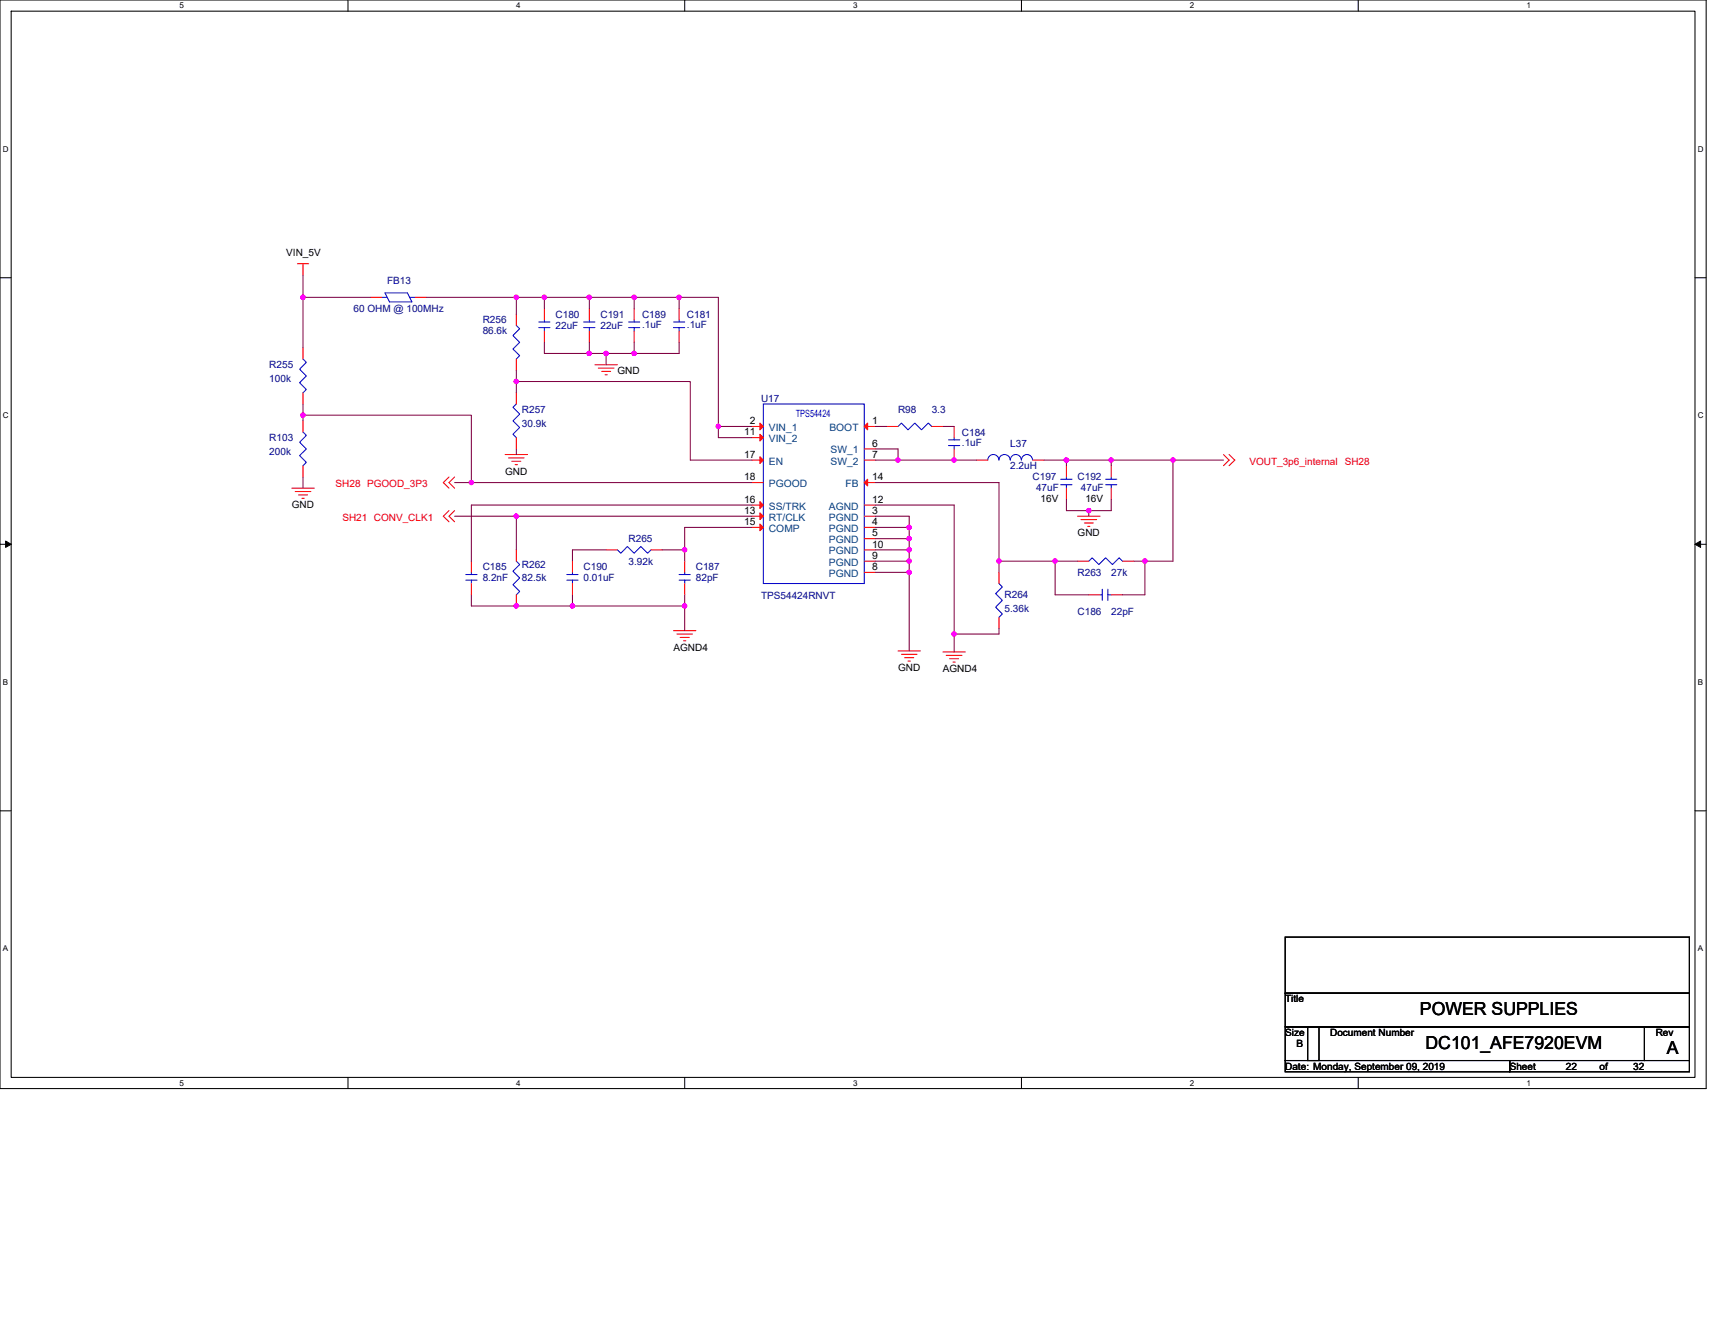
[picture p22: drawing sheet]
<svg xmlns="http://www.w3.org/2000/svg" width="279mm" height="216mm" viewBox="0 0 279 216" stroke-linecap="round" stroke-linejoin="round" font-family="sans-serif">
<defs><g id="words">
<g font-size="2.9">
<text x="231.3" y="165.4">POWER SUPPLIES</text>
<text x="232.2" y="170.9">DC101_AFE7920EVM</text>
<text x="271.6" y="171.8">A</text>
</g>
<g font-size="1.7">
<text x="121.2" y="70.9">11</text>
<text x="122.2" y="69.1">2</text>
<text x="142.1" y="69.1">1</text>
<text x="121.2" y="74.6">17</text>
<text x="142.1" y="72.8">6</text>
<text x="142.1" y="74.6">7</text>
<text x="121.2" y="78.3">18</text>
<text x="121.2" y="81.9">16</text>
<text x="121.2" y="83.7">13</text>
<text x="142.1" y="83.7">3</text>
<text x="142.1" y="81.9">12</text>
<text x="142.1" y="78.3">14</text>
<text x="121.2" y="85.6">15</text>
<text x="142.1" y="85.6">4</text>
<text x="142.1" y="87.4">5</text>
<text x="142.1" y="89.2">10</text>
<text x="142.1" y="91.1">9</text>
<text x="142.1" y="92.9">8</text>
</g>
<g font-size="1.7" fill="#004080">
<text x="125.3" y="70.2">VIN_1</text>
<text x="135.1" y="70.2">BOOT</text>
<text x="125.3" y="72.1">VIN_2</text>
<text x="125.3" y="75.7">EN</text>
<text x="135.3" y="73.9">SW_1</text>
<text x="135.3" y="75.7">SW_2</text>
<text x="125.3" y="79.4">PGOOD</text>
<text x="125.3" y="83">SS/TRK</text>
<text x="135" y="83">AGND</text>
<text x="137.8" y="79.4">FB</text>
<text x="125.3" y="86.7">COMP</text>
<text x="125.3" y="84.9">RT/CLK</text>
<text x="135" y="84.9">PGND</text>
<text x="135" y="86.7">PGND</text>
<text x="135" y="88.5">PGND</text>
<text x="135" y="90.3">PGND</text>
<text x="135" y="92.2">PGND</text>
<text x="135" y="94">PGND</text>
</g>
<g font-size="1.6">
<text x="46.6" y="41.7">VIN_5V</text>
<text x="100.6" y="60.9">GND</text>
<text x="82.3" y="77.4">GND</text>
<text x="47.5" y="82.8">GND</text>
<text x="169.5" y="81.8">16V</text>
<text x="176.8" y="81.8">16V</text>
<text x="175.6" y="87.4">GND</text>
<text x="109.7" y="106.1">AGND4</text>
<text x="146.3" y="109.4">GND</text>
<text x="153.6" y="109.6">AGND4</text>
<text x="209.4" y="163.3">Title</text>
<text x="209.4" y="168.8">Size</text>
<text x="211.2" y="170.6">B</text>
<text x="216.7" y="168.8">Document Number</text>
<text x="269.7" y="168.8">Rev</text>
<text x="209.4" y="174.3">Date: Monday, September 09, 2019</text>
<text x="246" y="174.3">Sheet</text>
<text x="255.1" y="174.3">22</text>
<text x="260.6" y="174.3">of</text>
<text x="266.1" y="174.3">32</text>
</g>
<g font-size="1.6" fill="#000080">
<text x="63.1" y="46.3">FB13</text>
<text x="57.6" y="50.8">60 OHM @ 100MHz</text>
<text x="78.6" y="52.7">R256</text>
<text x="90.5" y="51.8">C180</text>
<text x="90.5" y="53.6">22uF</text>
<text x="97.8" y="51.8">C191</text>
<text x="97.8" y="53.6">22uF</text>
<text x="104.6" y="51.8">C189</text>
<text x="104.6" y="53.4">.1uF</text>
<text x="111.9" y="51.8">C181</text>
<text x="111.9" y="53.4">.1uF</text>
<text x="43.9" y="60">R255</text>
<text x="78.6" y="54.5">86.6k</text>
<text x="43.9" y="62.2">100k</text>
<text x="124" y="65.5">U17</text>
<text x="43.9" y="71.9">R103</text>
<text x="85" y="67.3">R257</text>
<text x="85" y="69.5">30.9k</text>
<text x="146.3" y="67.3">R98</text>
<text x="151.8" y="67.3">3.3</text>
<text x="156.7" y="71">C184</text>
<text x="43.9" y="74.1">200k</text>
<text x="156.7" y="72.6">.1uF</text>
<text x="164.6" y="72.8">L37</text>
<text x="164.6" y="76.5">2.2uH</text>
<text x="168.2" y="78.3">C197</text>
<text x="168.8" y="79.9">47uF</text>
<text x="175.6" y="78.3">C192</text>
<text x="176.1" y="79.9">47uF</text>
<text x="102.4" y="88.3">R265</text>
<text x="78.6" y="92.9">C185</text>
<text x="78.6" y="94.7">8.2nF</text>
<text x="85" y="92.5">R262</text>
<text x="85" y="94.7">82.5k</text>
<text x="95.1" y="92.9">C190</text>
<text x="95.1" y="94.7">0.01uF</text>
<text x="102.4" y="92">3.92k</text>
<text x="113.4" y="92.9">C187</text>
<text x="113.4" y="94.7">82pF</text>
<text x="175.6" y="93.8">R263</text>
<text x="181" y="93.8">27k</text>
<text x="124" y="97.7">TPS54424RNVT</text>
<text x="163.7" y="97.5">R264</text>
<text x="163.7" y="99.7">5.36k</text>
<text x="175.6" y="100.2">C186</text>
<text x="181" y="100.2">22pF</text>
</g>
<text font-size="1.6" fill="#00f" x="129.6" y="67.9">TPS54424</text>
<g font-size="1.6" fill="#f00">
<text x="203.5" y="75.7">VOUT_3p6_internal SH28</text>
<text x="54.7" y="79.4">SH28 PGOOD_3P3</text>
<text x="55.8" y="84.9">SH21 CONV_CLK1</text>
</g>
<g font-size="1.3">
<text x="29.3" y="1.4">5</text>
<text x="84.1" y="1.4">4</text>
<text x="139" y="1.4">3</text>
<text x="193.8" y="1.4">2</text>
<text x="248.7" y="1.4">1</text>
<text x=".5" y="24.7">D</text>
<text x="276.6" y="24.7">D</text>
<text x=".5" y="68.2">C</text>
<text x="276.6" y="68.2">C</text>
<text x=".5" y="111.6">B</text>
<text x="276.6" y="111.6">B</text>
<text x=".5" y="155">A</text>
<text x="276.6" y="155">A</text>
<text x="29.3" y="176.9">5</text>
<text x="84.1" y="176.9">4</text>
<text x="139" y="176.9">3</text>
<text x="193.8" y="176.9">2</text>
<text x="248.7" y="176.9">1</text>
</g>
</g></defs>
<path d="M0 0h278v177.4h-278zM1.8 1.8h274.3v173.8h-274.3z" fill="none" stroke="#000" stroke-width=".17"/>
<g fill="#fff">
<path d="M29.3 .2h.7v1.5h-.7z"/>
<path d="M29.3 175.7h.7v1.5h-.7z"/>
</g>
<path d="M56.7 0v1.8M56.7 175.6v1.8" fill="none" stroke="#000" stroke-width=".17"/>
<g fill="#fff">
<path d="M84.1 .2h.7v1.5h-.7z"/>
<path d="M84.1 175.7h.7v1.5h-.7z"/>
</g>
<path d="M111.5 0v1.8M111.5 175.6v1.8" fill="none" stroke="#000" stroke-width=".17"/>
<g fill="#fff">
<path d="M139 .2h.7v1.5h-.7z"/>
<path d="M139 175.7h.7v1.5h-.7z"/>
</g>
<path d="M166.4 0v1.8M166.4 175.6v1.8" fill="none" stroke="#000" stroke-width=".17"/>
<g fill="#fff">
<path d="M193.8 .2h.8v1.5h-.8z"/>
<path d="M193.8 175.7h.8v1.5h-.8z"/>
</g>
<path d="M221.3 0v1.8M221.3 175.6v1.8" fill="none" stroke="#000" stroke-width=".17"/>
<g fill="#fff">
<path d="M248.7 .2h.7v1.5h-.7z"/>
<path d="M248.7 175.7h.7v1.5h-.7z"/>
<path d="M.5 23.5h.9v1.5h-.9z"/>
<path d="M276.6 23.5h1v1.5h-1z"/>
<path d="M.5 67h.9v1.4h-.9z"/>
<path d="M276.6 67h1v1.4h-1z"/>
</g>
<path d="M0 45.3h1.8M276.1 45.3h1.9" fill="none" stroke="#000" stroke-width=".17"/>
<g fill="#fff">
<path d="M.5 110.4h.8v1.5h-.8z"/>
<path d="M276.6 110.4h.9v1.5h-.9z"/>
</g>
<path d="M0 88.7h1.8M276.1 88.7h1.9" fill="none" stroke="#000" stroke-width=".17"/>
<path d="M.9 88.2l.9 .5-.9 .5zM276.1 88.7l1-.5v1z" fill="#000" stroke="#000" stroke-width=".16"/>
<g fill="#fff">
<path d="M.5 153.8h.8v1.5h-.8z"/>
<path d="M276.6 153.8h.9v1.5h-.9z"/>
</g>
<path d="M0 132.1h1.8M276.1 132.1h1.9M209.4 152.7h65.8v9.1h-65.8zM209.4 161.8h65.8v5.5h-65.8zM209.4 167.3h5.5v5.5h-5.5zM209.4 172.8h36.6v1.8h-36.6zM213 167.3h54.9v5.5h-54.9zM246 172.8h29.2v1.8h-29.2zM267.9 167.3h7.3v5.5h-7.3z" fill="none" stroke="#000" stroke-width=".17"/>
<g fill="none" stroke="#f00" stroke-width=".17">
<path d="M48.5 43h1.8M49.4 43v1.8M49.4 56.7v1.8M60.3 48.5h1.9M67.6 48.5h1.9M84.1 51.2v1.8M84.1 58.5v1.8M88.7 50.3v1.8M88.7 53.9v1.9M96 50.3v1.8M96 53.9v1.9M96.9 59.4h3.7"/>
<path d="M97.5 60h2.5M103.3 50.3v1.8M103.3 53.9v1.9M110.6 50.3v1.8M110.6 53.9v1.9M47.5 79.5h3.7M49.4 68.6v1.8M49.4 75.9v1.8M49.4 64v1.8M73.2 77.7l-1 .9 1 .9M74.1 77.7l-.9 .9 .9 .9M82.3 74.1h3.6"/>
<path d="M82.8 74.6h2.6M83.4 75.2h1.5M83.9 75.7h.4M84.1 71.3v1.9M84.1 64v1.8M98 60.5h1.5M98.6 61.1h.3M122.5 69.5h1.9M122.5 71.3h1.9M122.5 78.6h1.9M122.5 75h1.9M140.8 69.5h1.8"/>
<path d="M140.8 73.2h1.8M140.8 75h1.8M140.8 78.6h1.8M144.5 69.5h1.8M151.8 69.5h1.8M155.4 69.5v1.8M155.4 73.2v1.8M159.1 75h1.8M168.2 75h1.9M173.7 75.9v1.8M173.7 79.5v1.9M181 75.9v1.8"/>
<path d="M181 79.5v1.9M199.3 74.1l.9 .9-.9 .9M200.2 74.1l1 .9-1 .9M48.1 80.1h2.6M48.6 80.6h1.5M49.2 81.2h.4M73.2 83.2l-1 .9 1 .9M74.1 83.2l-.9 .9 .9 .9M76.8 91.4v1.9M76.8 95.1v1.8M84.1 89.6v1.8M84.1 96.9v1.8"/>
<path d="M93.3 91.4v1.9M93.3 95.1v1.8M98.7 89.6h1.9M106.1 89.6h1.8M111.5 91.4v1.9M111.5 95.1v1.8M122.5 82.3h1.9M122.5 85.9h1.9M122.5 84.1h1.9M140.8 84.1h1.8M140.8 85.9h1.8M140.8 87.8h1.8"/>
<path d="M140.8 82.3h1.8M140.8 89.6h1.8M140.8 91.4h1.8M140.8 93.3h1.8M162.8 93.3v1.8M175.6 91.4h1.8M175.6 84.1h3.6M176.1 84.7h2.6M176.7 85.2h1.4M177.2 85.8h.4M177.4 96.9h1.8M181 96.9h1.9"/>
<path d="M182.9 91.4h1.8M109.7 102.8h3.7M110.3 103.3h2.5M110.8 103.9h1.5M111.4 104.4h.3M146.3 106.1h3.6M146.9 106.6h2.5M147.4 107.2h1.5M147.9 107.7h.4M153.6 106.2h3.7M154.2 106.8h2.5M154.7 107.3h1.5"/>
<path d="M155.3 107.9h.3M162.8 100.6v1.8"/>
</g>
<g fill="none" stroke="#00f" stroke-width=".17">
<path d="M49.4 58.5l.5 .6-1.1 1.1 1.1 1.1-1.1 1.1 1.1 1.1-.5 .5M62.2 48.5h.9M62.7 47.7h3.7l.7 1.5h-3.6zM66.7 48.5h.9M84.1 53l.6 .6-1.1 1.1 1.1 1.1-1.1 1.1 1.1 1.1-.6 .5M87.8 52.5h1.8M87.8 53.4h1.8M88.7 52.1v.4M88.7 53.4v.5M95.1 52.5h1.8M95.1 53.4h1.8M96 52.1v.4"/>
<path d="M96 53.4v.5M102.4 52.5h1.8M102.4 53.4h1.8M103.3 52.1v.4M103.3 53.4v.5M109.7 52.5h1.8M109.7 53.4h1.8M110.6 52.1v.4M110.6 53.4v.5M49.4 70.4l.5 .6-1.1 1.1 1.1 1.1-1.1 1 1.1 1.1-.5 .6M84.1 65.8l-.5 .6 1.1 1.1-1.1 1.1 1.1 1.1-1.1 1.1 .5 .5M124.4 65.8h16.4v29.3h-16.4z"/>
<path d="M146.3 69.5l.6-.6 1 1.1 1.1-1.1 1.1 1.1 1.1-1.1 .6 .6M154.5 71.7h1.9M154.5 72.6h1.9M155.4 71.3v.4M155.4 72.6v.6M160.9 75a.9 .9 0 0 1 .9-.9 .9 .9 0 0 1 .9 .9M162.8 75a.91 .91 0 0 1 .9-.9 .91 .91 0 0 1 .9 .9 .91 .91 0 0 1 .9-.9 .91 .91 0 0 1 .9 .9M166.4 75a.9 .9 0 0 1 .9-.9 .9 .9 0 0 1 .9 .9M172.8 78.1h1.8M172.8 79h1.8M173.7 77.7v.4M173.7 79v.5"/>
<path d="M180.1 78.1h1.8M180.1 79h1.8M181 77.7v.4M181 79v.5M75.9 93.6h1.8M75.9 94.5h1.8M76.8 93.3v.3M76.8 94.5v.6M84.1 91.4l.6 .6-1.1 1.1 1.1 1.1-1.1 1.1 1.1 1.1-.6 .5M92.4 93.6h1.8M92.4 94.5h1.8M93.3 93.3v.3"/>
<path d="M93.3 94.5v.6M100.6 89.6l.5 .5 1.1-1.1 1.1 1.1 1.1-1.1 1.1 1.1 .6-.5M110.6 93.6h1.9M110.6 94.5h1.9M111.5 93.3v.3M111.5 94.5v.6M162.8 95.1l.5 .5-1.1 1.1 1.1 1.1-1.1 1.1 1.1 1.1-.5 .6M177.4 91.4l.5-.5 1.1 1.1 1.1-1.1 1.1 1.1 1.1-1.1 .6 .5M179.2 96.9h.4M179.6 96v1.8M180.5 96v1.8M180.5 96.9h.5"/>
</g>
<g fill="#f00" stroke="#f00" stroke-width=".17">
<path d="M140.8 69.5l.6-.6v1.1z"/>
<path d="M123.8 68.9l.6 .6-.6 .5z"/>
<path d="M123.8 70.8l.6 .5-.6 .6z"/>
<path d="M123.8 74.4l.6 .6-.6 .5z"/>
<path d="M123.8 81.7l.6 .6-.6 .5z"/>
<path d="M123.8 85.4l.6 .5-.6 .6z"/>
<path d="M140.8 78.6l.6-.5v1.1z"/>
<path d="M123.8 83.6l.6 .5-.6 .6z"/>
</g>
<g fill="none" stroke="#800040" stroke-width=".17">
<path d="M49.4 44.8v3.7M49.4 48.5v8.2M49.4 48.5h10.9M69.5 48.5h14.6M84.1 48.5h4.6M84.1 48.5v2.7M88.7 55.8v1.8h7.3M88.7 48.5v1.8M88.7 48.5h7.3M96 57.6h2.7M96 48.5v1.8M96 55.8v1.8"/>
<path d="M96 48.5h7.3M98.7 57.6h4.6M98.7 57.6v1.8M103.3 48.5v1.8M103.3 55.8v1.8M103.3 48.5h7.3M110.6 48.5h6.4v21M110.6 48.5v1.8M110.6 55.8v1.8h-7.3M49.4 67.6v1M49.4 77.7v1.8M49.4 65.8v1.8"/>
<path d="M49.4 67.6h27.4v11M74.1 78.6h2.7M76.8 78.6h45.7M84.1 62.2v1.8M84.1 73.2v.9M84.1 60.3v1.9M84.1 62.2h28.4v12.8h10M117 69.5v1.8h5.5M117 69.5h5.5M142.6 78.6h20.2v12.8M142.6 69.5h1.9M142.6 73.2h3.7v1.8"/>
<path d="M142.6 75h3.7M146.3 75h12.8M153.6 69.5h1.8M170.1 75h3.6M173.7 75v.9M173.7 75h7.3M181 75h10.1M181 75v.9M191.1 75v16.4h-4.6M191.1 75h8.2M74.1 84.1h10M76.8 96.9v1.8h16.5"/>
<path d="M84.1 84.1h38.4M84.1 84.1v5.5M93.3 98.7h18.2M93.3 96.9v1.8M98.7 89.6h-5.4v1.8M107.9 89.6h3.6M111.5 89.6v1.8M111.5 96.9v1.8M111.5 98.7v4.1M122.5 85.9h-11v3.7M122.5 82.3h-45.7v9.1M142.6 85.9h5.5"/>
<path d="M142.6 84.1h5.5v1.8M142.6 87.8h5.5M142.6 89.6h5.5M142.6 91.4h5.5M142.6 93.3h5.5M142.6 82.3h12.8v21M148.1 85.9v1.9M148.1 87.8v1.8M148.1 89.6v1.8M148.1 91.4v1.9M148.1 93.3v12.8M162.8 91.4v1.9"/>
<path d="M162.8 91.4h9.1M171.9 91.4v5.5h5.5M171.9 91.4h3.7M173.7 81.4v1.8h3.7M177.4 83.2v.9M181 81.4v1.8h-3.6M184.7 91.4h1.8M186.5 91.4v5.5h-3.6M155.4 103.3v2.9M162.8 102.4v.9h-7.4"/>
</g>
<g fill="#f0f" stroke="#f0f" stroke-width=".17">
<circle cx="49.4" cy="48.4" r=".36"/>
<circle cx="110.6" cy="48.4" r=".35"/>
<circle cx="103.3" cy="48.4" r=".35"/>
<circle cx="117" cy="69.5" r=".35"/>
<circle cx="96" cy="57.6" r=".36"/>
<circle cx="98.7" cy="57.6" r=".35"/>
<circle cx="155.4" cy="75" r=".36"/>
<circle cx="146.3" cy="75" r=".36"/>
<circle cx="181" cy="75" r=".35"/>
<circle cx="173.7" cy="75" r=".36"/>
<circle cx="191.1" cy="75" r=".36"/>
<circle cx="76.8" cy="78.6" r=".36"/>
<circle cx="162.7" cy="91.4" r=".36"/>
<circle cx="155.4" cy="103.3" r=".36"/>
<circle cx="84.1" cy="84.1" r=".35"/>
<circle cx="177.4" cy="83.2" r=".36"/>
<circle cx="148.1" cy="85.9" r=".36"/>
<circle cx="148.1" cy="87.8" r=".35"/>
<circle cx="111.5" cy="89.6" r=".35"/>
<circle cx="148.1" cy="91.4" r=".36"/>
<circle cx="148.1" cy="89.6" r=".35"/>
<circle cx="148.1" cy="93.2" r=".35"/>
<circle cx="171.9" cy="91.4" r=".36"/>
<circle cx="186.5" cy="91.4" r=".36"/>
<circle cx="111.5" cy="98.7" r=".35"/>
<circle cx="93.2" cy="98.7" r=".35"/>
<circle cx="49.4" cy="67.6" r=".36"/>
<circle cx="84.1" cy="48.4" r=".35"/>
<circle cx="103.3" cy="57.6" r=".35"/>
<circle cx="84.1" cy="98.7" r=".35"/>
<circle cx="88.7" cy="48.4" r=".35"/>
<circle cx="96" cy="48.4" r=".36"/>
<circle cx="84.1" cy="62.2" r=".35"/>
</g>
<use href="#words"/>
</svg>
